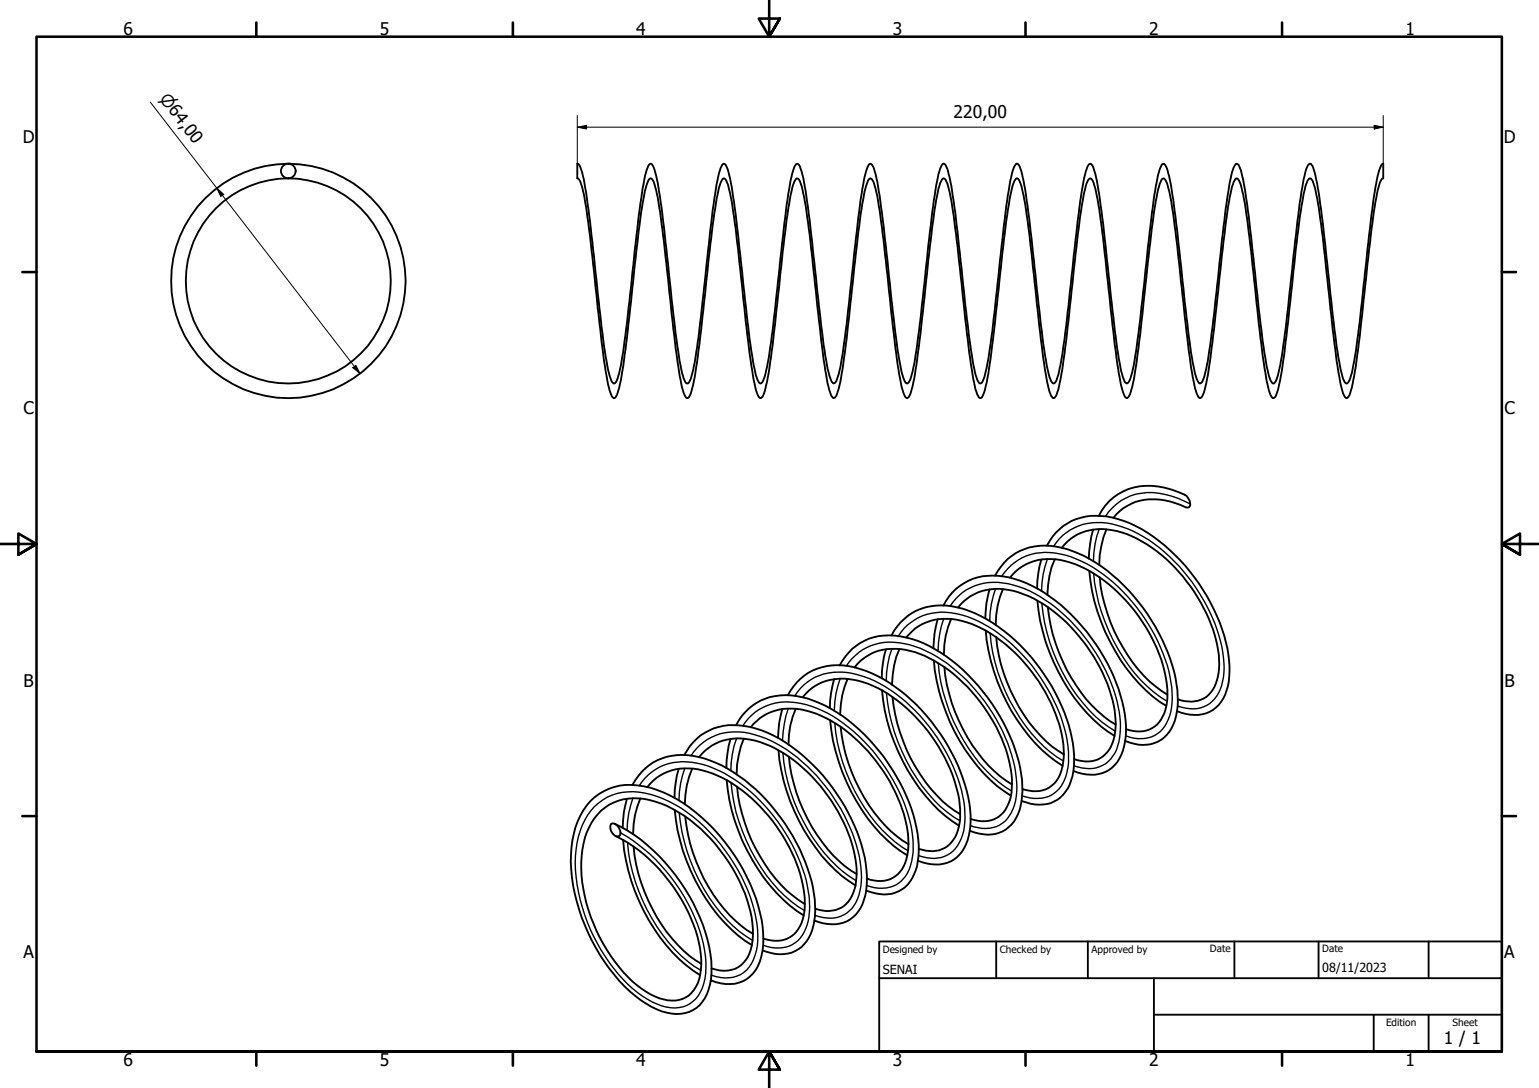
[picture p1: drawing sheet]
<svg xmlns="http://www.w3.org/2000/svg" width="420mm" height="297mm" viewBox="0 0 420 297" stroke-linecap="round" stroke-linejoin="round" font-family="sans-serif">
<defs><g id="words">
<g font-size="4.8">
<text x="33.7" y="9.6">6</text>
<text x="103.7" y="9.6">5</text>
<text x="173.7" y="9.6">4</text>
<text x="243.7" y="9.6">3</text>
<text x="313.7" y="9.6">2</text>
<text x="383.7" y="9.6">1</text>
<text x="260.3" y="32.3">220,00</text>
<text x="6.2" y="38.9">D</text>
<text x="410.5" y="38.9">D</text>
<text x="6.4" y="113.1">C</text>
<text x="410.7" y="113.1">C</text>
<text x="6.4" y="187.4">B</text>
<text x="410.7" y="187.4">B</text>
<text x="6.4" y="261.7">A</text>
<text x="410.7" y="261.7">A</text>
<text x="394.2" y="285">1 / 1</text>
<text x="33.7" y="290.9">6</text>
<text x="103.7" y="290.9">5</text>
<text x="173.7" y="290.9">4</text>
<text x="243.7" y="290.9">3</text>
<text x="313.7" y="290.9">2</text>
<text x="383.7" y="290.9">1</text>
</g>
<text font-size="4.6" x="43.4" y="27" transform="rotate(52 43.4 27)">⌀64,00</text>
<g font-size="3.4">
<text x="241" y="266">SENAI</text>
<text x="361" y="265.5">08/11/2023</text>
</g>
<g font-size="2.7">
<text x="241" y="260.1">Designed by</text>
<text x="273" y="260.1">Checked by</text>
<text x="298" y="260.1">Approved by</text>
<text x="330.3" y="260">Date</text>
<text x="361" y="260">Date</text>
<text x="378.4" y="280.1">Edition</text>
<text x="396.6" y="280.1">Sheet</text>
</g>
</g></defs>
<!-- layer: Visible (ISO) -->
<g fill="none" stroke="#000" stroke-width=".51">
<path d="M157.6 44.7l.5 .2a28.7 28.7 0 0 1 2.1 9.1l2.2 18.1a270.5 270.5 0 0 0 4 30.5l.7 1.7 .4 .4 .6-.4a38.4 38.4 0 0 0 2.4-11.2l1.8-14.8a362.4 362.4 0 0 1 3.8-30.2l.9-2.8a.67 .67 0 0 1 .9-.5 18.1 18.1 0 0 1 2.1 7.7l1.3 9.7 1.3 11.8a318.1 318.1 0 0 0 3.6 27.7l.9 2.6 .4 .4a1.94 1.94 0 0 0 1.3-2l.4-1.6a438.1 438.1 0 0 0 4.1-32.6l1.3-11.1 .9-5.9a16.1 16.1 0 0 1 1.9-6.7h.4l.4 .5a38 38 0 0 1 2.2 9.9l2.2 18.6a261.9 261.9 0 0 0 3.8 28.7l.4 1.2a1.09 1.09 0 0 0 .9 1l.5-.4a40.4 40.4 0 0 0 2.3-10.8l1.7-14.8a325.4 325.4 0 0 1 4.1-31.3l.6-1.9 .7-.8a1.41 1.41 0 0 1 1 1.5 97.5 97.5 0 0 1 2.8 17.5l.9 7.9a291.7 291.7 0 0 0 4.1 30.8l.9 2 .3 .3 .5-.3a29.8 29.8 0 0 0 2.2-9.3l2.1-18.2a275.7 275.7 0 0 1 3.9-29.5l.8-2.3 .5-.4 .4 .2a24.1 24.1 0 0 1 2.2 8.6l2.1 17.9a350.9 350.9 0 0 0 3.8 30.1l.9 2.6a.64 .64 0 0 0 .8 .5 11.9 11.9 0 0 0 1.8-5.4 706.6 706.6 0 0 0 4.1-34.1l1.7-13.2a18.5 18.5 0 0 1 1.9-7.1l.4-.1 .5 .4a54.2 54.2 0 0 1 2.6 12.9l1.7 15.2a279.1 279.1 0 0 0 3.8 29.1l.9 2.1 .5 .3a3.2 3.2 0 0 0 1.2-2.4 252.5 252.5 0 0 0 3.7-27.1 249.1 249.1 0 0 1 3.8-28.4l.5-1.2 .6-.9 .7 .4a44 44 0 0 1 2.3 11.1l1.8 14.8a309.7 309.7 0 0 0 4 31.2l.7 1.9 .4 .5 .6-.2a26.2 26.2 0 0 0 2.2-8.9l2.2-18a279.3 279.3 0 0 1 4-30.7l.9-1.9 .4-.2 .4 .4a32.5 32.5 0 0 1 2.2 9.4l2.2 18.4a262.8 262.8 0 0 0 3.8 29.2l.8 2.3 .5 .3 .4-.3a25.1 25.1 0 0 0 2.2-8.8l2.2-18a331.1 331.1 0 0 1 3.8-29.9l.9-2.5 .4-.4a1.71 1.71 0 0 1 1.3 1.8 189.8 189.8 0 0 1 3.4 24.1l.4 4a284.6 284.6 0 0 0 3.7 27.3l.9 2.3 .4 .4 .4-.2a25.1 25.1 0 0 0 2.1-8.8l2.2-17.9a374.6 374.6 0 0 1 3.9-30l.6-2.1 .6-.9a1.01 1.01 0 0 1 1.1 1.1 116.4 116.4 0 0 1 3.3 20.6l.8 8a236.9 236.9 0 0 0 3.9 28.2l.4 1.2a.93 .93 0 0 0 .9 .8 10 10 0 0 0 1.7-5 862.5 862.5 0 0 0 4.7-39.3l.9-6.5a27.5 27.5 0 0 1 2.2-9l.3-.2 .5 .3a28.6 28.6 0 0 1 2.1 9.2l2.2 18.1a262 262 0 0 0 4.1 30.4l.4 1.2a.93 .93 0 0 0 .8 .8 7.9 7.9 0 0 0 1.7-4.9 518.4 518.4 0 0 0 4.2-33.6l1.7-13.6a24.4 24.4 0 0 1 1.9-7.7l.4-.2v4l-.2 .1a10.4 10.4 0 0 0-1.7 5.3l-1.3 8.7-1.7 15.4a311.8 311.8 0 0 1-3.6 27.6l-.7 2.1-.7 .8a2.19 2.19 0 0 1-1.2-2 204.5 204.5 0 0 1-3.7-26.3 311.9 311.9 0 0 0-3.8-29.2l-.7-1.9-.4-.5-.6 .1a27.5 27.5 0 0 0-2.2 9l-2.2 18a362.3 362.3 0 0 1-3.7 28.9l-1 3.5-.4 .4-.6-.4a32.5 32.5 0 0 1-2.2-9.4l-2.2-18.4a321.3 321.3 0 0 0-3.6-28.3l-.9-2.8-.4-.6h-.5a10.8 10.8 0 0 0-1.7 5 934.2 934.2 0 0 0-4.7 39.5l-.9 6.5a25.2 25.2 0 0 1-2.1 8.7l-.4 .2a6.8 6.8 0 0 1-1.7-4.6 472.9 472.9 0 0 1-4.1-33.4l-1.8-13.8a26.4 26.4 0 0 0-1.9-7.8l-.4-.4a2.48 2.48 0 0 0-1.3 2.2 238.7 238.7 0 0 0-3.9 28.7 274.2 274.2 0 0 1-3.4 26l-.9 2.5-.4 .5h-.4a11.1 11.1 0 0 1-1.7-5.5l-1.3-8.8-1.8-15.4a296 296 0 0 0-3.6-27.5l-.9-2.3-.4-.4-.4 .2a14.2 14.2 0 0 0-1.7 5.9l-1.3 9.1-1.3 11.5a384.7 384.7 0 0 1-3.7 29.1l-1 3.6-.7 .6-.4-.3a28.6 28.6 0 0 1-2.1-9.2l-2.2-18.1a344.5 344.5 0 0 0-3.7-28.7l-.8-2.9a.91 .91 0 0 0-.9-.8 9.2 9.2 0 0 0-1.7 4.9 826.3 826.3 0 0 0-4.7 39.2l-.9 6.6a32.3 32.3 0 0 1-2.1 9l-.4 .3-.5-.3a28.7 28.7 0 0 1-2.2-9l-2.1-18.1a289.4 289.4 0 0 0-3.9-29.8l-.4-1.4-.9-1.4a2.19 2.19 0 0 0-1.2 2 216 216 0 0 0-3.7 26.4 353.5 353.5 0 0 1-3.6 28.2l-.7 2.3-.7 1a.64 .64 0 0 1-.8-.5 64.9 64.9 0 0 1-2.8-15.1l-1.2-11.5a354.6 354.6 0 0 0-3.9-29.8l-.7-2.1-.7-.8a.76 .76 0 0 0-.8 .7 77.7 77.7 0 0 0-2.8 15.7l-1.2 11.7a311.9 311.9 0 0 1-3.9 29.2l-.9 2.3-.5 .3-.3-.3a25.1 25.1 0 0 1-2.2-8.8l-2.2-18a359.2 359.2 0 0 0-3.6-28.9l-.9-3.1a1.09 1.09 0 0 0-.8-.9l-.4 .4a31.2 31.2 0 0 0-2.2 9.3l-2.1 18.3a325 325 0 0 1-3.7 28.4l-.9 2.9a.7 .7 0 0 1-1 .5 25.1 25.1 0 0 1-2.2-8.8l-2.2-17.9a309.3 309.3 0 0 0-3.8-30l-.9-2.5-.4-.5h-.4a13.4 13.4 0 0 0-1.8 5.5 681.2 681.2 0 0 0-4.2 36l-1.3 10a23.4 23.4 0 0 1-2.1 8.3l-.5 .1a8.5 8.5 0 0 1-1.7-5 676.5 676.5 0 0 1-4.5-37.5l-1.3-9.8a23.4 23.4 0 0 0-1.9-7.5l-.5-.2-.4 .3a24.6 24.6 0 0 0-1.9 7.8l-.9 6.2-1.7 15.3a299.7 299.7 0 0 1-3.7 27.6l-.9 2.4-.4 .4-.4-.2a13.4 13.4 0 0 1-1.7-5.8l-1.3-9.1-1.3-11.4a306.3 306.3 0 0 0-4.1-31.1l-.6-1.8-.7-.6zM271.7 157.1a15.2 15.2 0 0 1 18.1-7.6 38.2 38.2 0 0 1 18.4 11.7 50.5 50.5 0 0 1 13.2 27.2 15.8 15.8 0 0 1-2.9 12.2 9.1 9.1 0 0 1-10.1 2.1l-1.2-.4M275.7 157.7a13.9 13.9 0 0 1 15.2-4.5 38.3 38.3 0 0 1 20.9 16.5 36.4 36.4 0 0 1 6.9 21 9.8 9.8 0 0 1-4.2 8.1 8.5 8.5 0 0 1-7.1 .3M284.3 152.8a28.5 28.5 0 0 0-1.2 7.8M285.8 149a14.8 14.8 0 0 1 15-8.1 32.2 32.2 0 0 1 18.6 9.3 50.9 50.9 0 0 1 15.9 28.4 20.1 20.1 0 0 1-1.4 12.1 8.7 8.7 0 0 1-10.1 4.2l-2.5-.7M288 152.7a24.5 24.5 0 0 0-2.1 9.7M289.9 149.5a13.9 13.9 0 0 1 15.2-4.5 37.9 37.9 0 0 1 20 15.1 39.5 39.5 0 0 1 7.8 21.2 10.6 10.6 0 0 1-4.2 9.4 8.6 8.6 0 0 1-7.1 .2M297.4 155.8a52.4 52.4 0 0 0 17.2 34.3l3.8 2.6M298.4 144.6a33.2 33.2 0 0 0-1.2 7.9M300 140.8a15.2 15.2 0 0 1 17.9-7.7 23.7 23.7 0 0 1 6.1 2.3 3.2 3.2 0 0 1 .9 2.6l-.3 .5-.4 .1a22.2 22.2 0 0 0-11.7-2.2 13.4 13.4 0 0 0-8.5 5M300.2 157.6a46.1 46.1 0 0 0 13.7 28.5l4.8 3.6M302.1 144.5a26.8 26.8 0 0 0-2 9.7"/>
<path d="M241.9 177.3a28.5 28.5 0 0 0-1.2 7.9M243.4 173.5a15.1 15.1 0 0 1 18-7.7 39.2 39.2 0 0 1 19.8 13.3 48.3 48.3 0 0 1 12 27.2 14.8 14.8 0 0 1-2.9 10.7 9.1 9.1 0 0 1-10.1 2.1l-1.3-.4M245.6 177.2a24.5 24.5 0 0 0-2.1 9.7M247.4 174a14.1 14.1 0 0 1 15.2-4.5 36.7 36.7 0 0 1 19 13.7 39.6 39.6 0 0 1 8.8 22.7 10.6 10.6 0 0 1-3.5 8.8 8.1 8.1 0 0 1-7.8 .7M256 169.1a29.4 29.4 0 0 0-1.2 7.9M257.6 165.3a14.9 14.9 0 0 1 16.5-7.9 35.6 35.6 0 0 1 19.9 12 48.7 48.7 0 0 1 13.4 28.7 14.1 14.1 0 0 1-3.7 11.4 9.9 9.9 0 0 1-10.6 1M259.7 169a23.1 23.1 0 0 0-2 9.7M261.6 165.8a14.1 14.1 0 0 1 15.2-4.5 36.4 36.4 0 0 1 18.9 13.8 39.2 39.2 0 0 1 8.9 22.6 10.4 10.4 0 0 1-4.2 9.3 8.5 8.5 0 0 1-7.2 .2M269.1 172.1a51.7 51.7 0 0 0 17.3 34.3l3.7 2.7M270.1 160.9a29.4 29.4 0 0 0-1.1 7.9M272 173.9a45.9 45.9 0 0 0 15.2 29.9l3.2 2.2M273.8 160.8a23.7 23.7 0 0 0-2 9.7"/>
<path d="M283.2 164a52.5 52.5 0 0 0 17.3 34.3l3.8 2.6M286.1 165.8a47.5 47.5 0 0 0 12.1 26.9 27.8 27.8 0 0 0 6.3 5.1M201 198a15.1 15.1 0 0 1 18-7.6 39.7 39.7 0 0 1 21.1 14.8 47.6 47.6 0 0 1 10.7 25.5 14.8 14.8 0 0 1-3 10.8 9.1 9.1 0 0 1-10.1 2.1l-1.2-.5M205 198.6a14.1 14.1 0 0 1 15.2-4.6 35 35 0 0 1 17.9 12.4 41.4 41.4 0 0 1 9.9 22.7 12.1 12.1 0 0 1-2.9 9.6 7.8 7.8 0 0 1-8.4 1.2M213.6 193.6a28.5 28.5 0 0 0-1.2 7.9M215.1 189.8a15.2 15.2 0 0 1 18.1-7.6 38.2 38.2 0 0 1 18.4 11.7 49.9 49.9 0 0 1 13.3 27.1 16 16 0 0 1-3 12.3 9.4 9.4 0 0 1-10.1 2.1l-1.2-.4M217.2 193.5a23.1 23.1 0 0 0-1.9 9.7M219.1 190.4a13.9 13.9 0 0 1 15.2-4.5 37.1 37.1 0 0 1 19 13.7 41.1 41.1 0 0 1 8.8 21.3 11.8 11.8 0 0 1-3.5 10.2 8.4 8.4 0 0 1-7.8 .7M226.6 196.6a52.1 52.1 0 0 0 17.4 34.3l3.7 2.6M227.7 185.4a29.4 29.4 0 0 0-1.1 7.9M229.2 181.7a15.2 15.2 0 0 1 18.1-7.7 37.4 37.4 0 0 1 18.4 11.7 50.2 50.2 0 0 1 13.3 27.1 16 16 0 0 1-2.9 12.4 9.1 9.1 0 0 1-10.1 2.1l-1.3-.5M229.5 198.4a46 46 0 0 0 15.3 29.9l3.2 2.2"/>
<path d="M231.4 185.3a24.5 24.5 0 0 0-2 9.8M233.3 182.2a13.2 13.2 0 0 1 12.6-5 30.8 30.8 0 0 1 17 9.2 42.9 42.9 0 0 1 13.4 26.4 13.1 13.1 0 0 1-2.3 8.9 7.7 7.7 0 0 1-9 1.9M240.8 188.5a52.5 52.5 0 0 0 17.3 34.3l3.7 2.6M243.6 190.3a45.3 45.3 0 0 0 15.4 29.8l3.1 2.2M255 180.3a51.7 51.7 0 0 0 17.2 34.3l3.8 2.6M257.8 182.1a45.6 45.6 0 0 0 15.2 29.8l3.3 2.3M171.1 218.1a28.5 28.5 0 0 0-1.1 7.9M172.7 214.3a15.2 15.2 0 0 1 18.1-7.6 38.2 38.2 0 0 1 18.4 11.7 49.9 49.9 0 0 1 13.2 27.1 15.8 15.8 0 0 1-2.9 12.3 9.1 9.1 0 0 1-10.1 2.1l-1.2-.4M174.8 218a23.7 23.7 0 0 0-2 9.8M176.7 214.9a13.9 13.9 0 0 1 15.2-4.5 37.1 37.1 0 0 1 19 13.7 39.7 39.7 0 0 1 8.8 22.6 10 10 0 0 1-4.2 9.3 8.8 8.8 0 0 1-7.1 .3M185.3 209.9a29.4 29.4 0 0 0-1.2 8M186.8 206.1a15.1 15.1 0 0 1 16.5-7.9 34.2 34.2 0 0 1 18.6 10.6 50.9 50.9 0 0 1 14.4 27 20.1 20.1 0 0 1-1.4 12.1 8.6 8.6 0 0 1-10.1 4.2l-2.5-.8"/>
<path d="M189 209.9a24.5 24.5 0 0 0-2.1 9.7M190.9 206.7a13.9 13.9 0 0 1 15.2-4.5 37.5 37.5 0 0 1 19.9 15.1 38.9 38.9 0 0 1 7.9 21.2 10.6 10.6 0 0 1-4.2 9.3 8.6 8.6 0 0 1-7.1 .3M198.4 213a52.4 52.4 0 0 0 17.2 34.3l3.8 2.6M199.5 201.7a29.4 29.4 0 0 0-1.2 8M201.2 214.7a46.1 46.1 0 0 0 13.7 28.6l4.8 3.5M203.1 201.7a26.8 26.8 0 0 0-2 9.7M212.5 204.8a52.1 52.1 0 0 0 17.3 34.3l3.8 2.6M215.4 206.6a45.6 45.6 0 0 0 15.2 29.9l3.3 2.1M166.8 225a1.58 1.58 0 0 1 2.1 .9 1.64 1.64 0 0 1 0 2.4 2.1 2.1 0 0 1-2.3-2.2zM167.8 224.9a49.2 49.2 0 0 1 22.4 23.8 33.9 33.9 0 0 1 3.7 20 9.5 9.5 0 0 1-6.9 7.9 14.4 14.4 0 0 1-10.7-2.7 42.4 42.4 0 0 1-14.7-17.1 47.3 47.3 0 0 1-5.6-25.4 19.3 19.3 0 0 1 7.5-14.6 15.5 15.5 0 0 1 12.3-2.1 35.4 35.4 0 0 1 17.4 10 50.7 50.7 0 0 1 15 28.4 18.1 18.1 0 0 1-1.9 11.7 9.2 9.2 0 0 1-10.8 3.3l-1.4-.5M168.1 228.3a45 45 0 0 1 21.2 24 23.9 23.9 0 0 1 1.2 16.2 7.4 7.4 0 0 1-9.3 4.3 25.4 25.4 0 0 1-13.4-10.3 44.2 44.2 0 0 1-9-29 17.5 17.5 0 0 1 7.5-13.8 16.2 16.2 0 0 1 14.2-.3 40.8 40.8 0 0 1 18.4 16 36.7 36.7 0 0 1 6.6 19.8 10.2 10.2 0 0 1-4 8.9 8.5 8.5 0 0 1-7.3 .3M170.1 229.3a51.7 51.7 0 0 0 17.3 34.3l3.7 2.6"/>
<path d="M173 231.1a46 46 0 0 0 15.2 29.9l3.3 2.1M184.2 221.2a52.1 52.1 0 0 0 17.3 34.2l3.8 2.6M187.1 222.9a45.3 45.3 0 0 0 15.3 29.9l3.2 2.1"/>
<circle cx="78.7" cy="46.7" r="2"/>
<circle cx="78.7" cy="76.7" r="28"/>
<circle cx="78.7" cy="76.7" r="32"/>
</g>
<!-- layer: Visible Narrow (ISO) -->
<g fill="none" stroke="#000" stroke-width=".38">
<path d="M325 137.6a20.3 20.3 0 0 0-16.3-2.2 14.6 14.6 0 0 0-6.9 5.6M273.5 157.3a14.4 14.4 0 0 1 15.9-6.1 35.1 35.1 0 0 1 18.4 11.6 46.9 46.9 0 0 1 12.1 24.9 14.5 14.5 0 0 1-3.1 12 9 9 0 0 1-9.5 1.2M285.9 152.6a25.6 25.6 0 0 0-1.5 8.8M287.7 149.1a14.7 14.7 0 0 1 17.3-5.7 36.8 36.8 0 0 1 18.2 12.7 45 45 0 0 1 10.9 24.9 12.7 12.7 0 0 1-3.9 11.1 9.1 9.1 0 0 1-8.7 .7M298.6 156.5a49.9 49.9 0 0 0 14.7 31l3.6 2.9 1.7 1M300.1 144.4a25.6 25.6 0 0 0-1.6 8.8M243.5 177.2a25.7 25.7 0 0 0-1.6 8.7M245.2 173.7a14.3 14.3 0 0 1 16-6.1 36.9 36.9 0 0 1 19.5 12.9 45 45 0 0 1 11 24.9 13 13 0 0 1-3.2 10.6 9 9 0 0 1-9.4 1.3M257.6 169a27.9 27.9 0 0 0-1.5 8.7M259.4 165.5a14.5 14.5 0 0 1 15.9-6.1 35.2 35.2 0 0 1 18.3 11.6 45.7 45.7 0 0 1 12.3 26.3 14.4 14.4 0 0 1-2.6 9.9 8.2 8.2 0 0 1-9 2.2l-1.1-.3M270.3 172.9a48.5 48.5 0 0 0 16.5 32.4l3.5 2.5M271.8 160.8a26.4 26.4 0 0 0-1.6 8.7"/>
<path d="M284.4 164.7a49.2 49.2 0 0 0 16.5 32.5l3.6 2.4M202.8 198.1a14.4 14.4 0 0 1 16-6 33.7 33.7 0 0 1 17 10.2 47.4 47.4 0 0 1 13.4 26.2 14.9 14.9 0 0 1-2.5 11.3 8.6 8.6 0 0 1-10.1 1.9M215.2 193.5a30.5 30.5 0 0 0-1.6 8.7M217 190a14.4 14.4 0 0 1 15.9-6.1 36.9 36.9 0 0 1 19.5 12.9 46.4 46.4 0 0 1 10.9 23.5 16.4 16.4 0 0 1-1.9 10.6 8.1 8.1 0 0 1-9.5 3l-1.1-.3M227.9 197.3a48.4 48.4 0 0 0 16.4 32.6l3.6 2.4M229.4 185.3a25.6 25.6 0 0 0-1.6 8.7M231.1 181.8a14.4 14.4 0 0 1 15.9-6 34.7 34.7 0 0 1 17.1 10.1 47.3 47.3 0 0 1 13.3 26.3 14.1 14.1 0 0 1-3 12 9 9 0 0 1-9.5 1.2M242 189.2a50.3 50.3 0 0 0 14.7 31l3.6 2.8 1.8 1.1M256.2 181a49 49 0 0 0 14.7 31l3.5 2.9 1.8 1M172.8 217.9a26.4 26.4 0 0 0-1.6 8.8M174.6 214.5a14.2 14.2 0 0 1 15.8-6.1 36.2 36.2 0 0 1 18.4 11.5 46.9 46.9 0 0 1 12.1 24.9 14.5 14.5 0 0 1-3.1 12 9 9 0 0 1-9.5 1.2M186.9 209.8a25.6 25.6 0 0 0-1.5 8.8"/>
<path d="M188.7 206.3a14.7 14.7 0 0 1 17.3-5.7 35.2 35.2 0 0 1 15.6 9.8 46.9 46.9 0 0 1 13.4 26.3 15.4 15.4 0 0 1-2.4 11.3 8.3 8.3 0 0 1-9 2.2l-1.1-.3M199.6 213.7a49.9 49.9 0 0 0 14.7 31l3.6 2.8 1.7 1.1M201.1 201.6a26.4 26.4 0 0 0-1.6 8.8M213.7 205.5a49.2 49.2 0 0 0 16.6 32.5l3.4 2.5M169.4 227.4a48.1 48.1 0 0 1 23.2 33.7 15.2 15.2 0 0 1-2.6 11.6 8.9 8.9 0 0 1-10.6 1.4 32.4 32.4 0 0 1-14.2-13.1 48.1 48.1 0 0 1-8.1-27.3 19.7 19.7 0 0 1 6.3-14.4 15.2 15.2 0 0 1 14.3-2.4 39.5 39.5 0 0 1 20.2 15.2 40.8 40.8 0 0 1 9 24.7 11.1 11.1 0 0 1-4.8 9.3 10 10 0 0 1-7.9 .1M171.3 230a48.5 48.5 0 0 0 16.5 32.5l3.5 2.4M185.4 221.9a48.9 48.9 0 0 0 16.5 32.5l3.6 2.4"/>
</g>
<!-- layer: Border (ISO) -->
<g fill="none" stroke="#000" stroke-width=".7">
<path d="M70 6.1v3.9M140 6.1v3.9M210 0v10l-2.9-4.9h5.8l-2.9 4.9 2.9-4.9M280 6.1v3.9M350 6.1v3.9M6.1 74.3h3.9M410 74.3h3.9M0 148.5h10l-5-2.8v5.7l5-2.9-5 2.9M420 148.5h-10l5-2.8v5.7l-5-2.9 5 2.9M6.1 222.8h3.9M410 222.8h3.9M10 287.1v-277.1h400v277.1h-400h400"/>
<path d="M70 287.1v3.8M140 287.1v3.8M212.9 292l-2.9-4.9 2.9 4.9h-5.8l2.9-4.9v9.9M280 287.1v3.8M350 287.1v3.8"/>
</g>
<!-- layer: Title (ISO) -->
<path d="M240 257h170v30.1h-170zM272 257v10.1M297 257v10.1M337 257v10.1M360 257v10.1M390 257v10.1M240 267.1h170M315 277h95M315 267.1v20M375 277v10.1M390 277v10.1" fill="none" stroke="#000" stroke-width=".51"/>
<!-- layer: Dimension (ISO) -->
<path d="M41 27.9l57.3 74.1M157.6 34.7l2.5-.5v1zM157.6 34.7h220M157.6 31.5v13.2M375.2 34.2l2.4 .5-2.4 .5zM377.6 31.5v13.2M59.2 51.4l1.9 1.7-.8 .5zM96.3 100.4l.9-.7 1.1 2.3z" fill="none" stroke="#000" stroke-width=".27"/>
<path d="M157.6 34.7l2.5-.5v1zM375.2 34.2l2.4 .5-2.4 .5zM59.2 51.4l1.9 1.7-.8 .5zM96.3 100.4l.9-.7 1.1 2.3z" fill="#000"/>
<use href="#words"/>
</svg>
